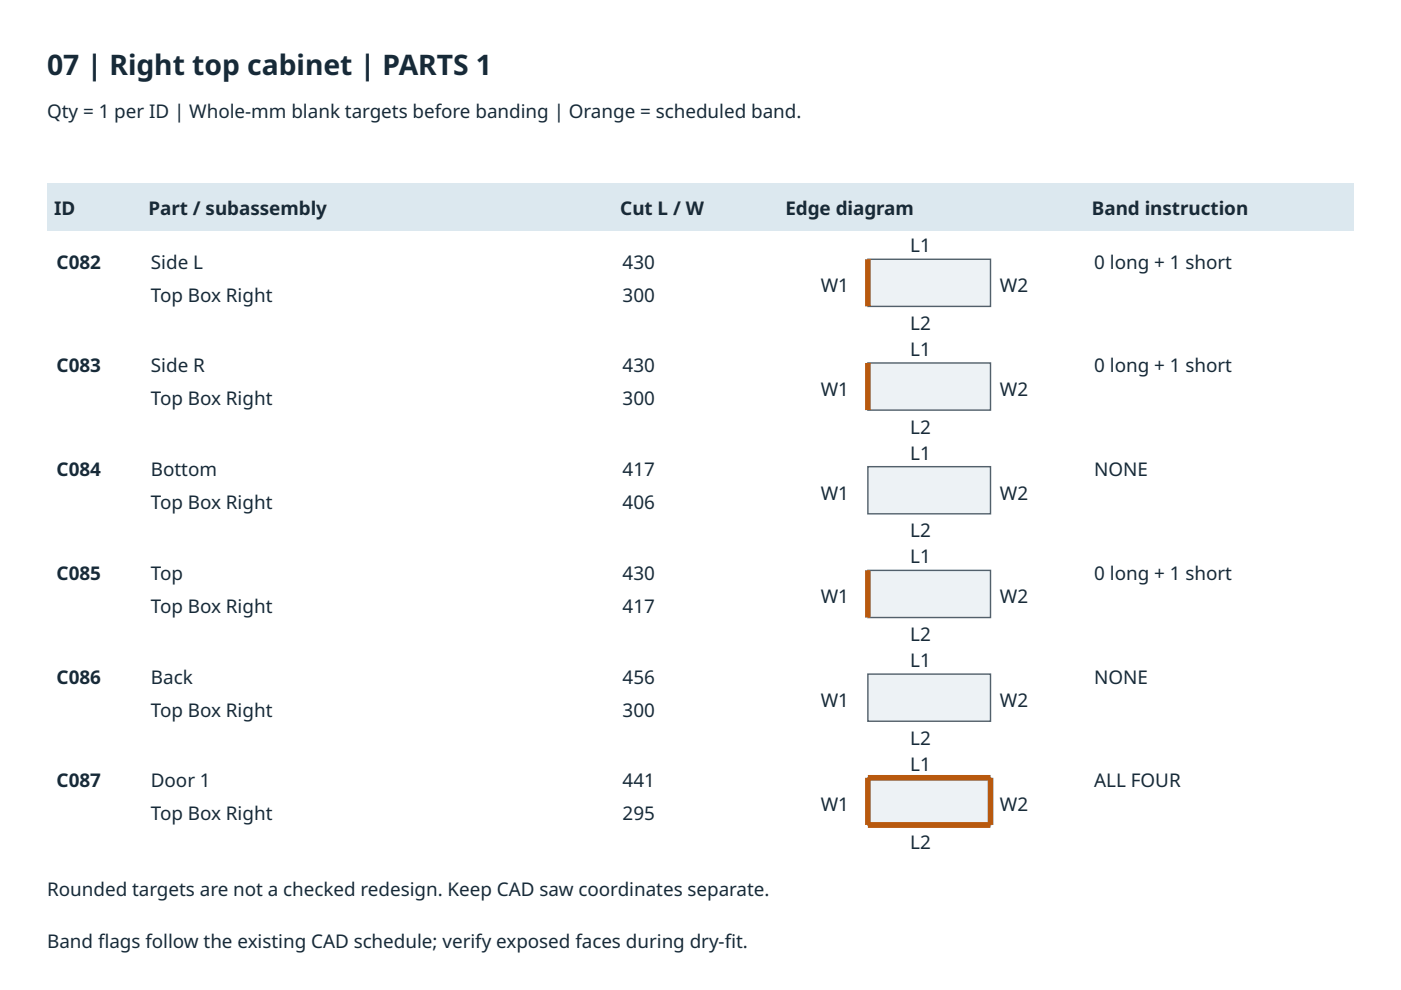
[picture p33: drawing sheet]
<svg xmlns="http://www.w3.org/2000/svg" width="297mm" height="210mm" viewBox="0 0 297 210" stroke-linecap="round" stroke-linejoin="round" font-family="sans-serif">
<defs><g id="words">
<text font-size="6" fill="#172a38" x="10" y="16">07 | Right top cabinet | PARTS 1</text>
<g font-size="4" fill="#172a38">
<text x="10" y="25">Qty = 1 per ID | Whole-mm blank targets before banding | Orange = scheduled band.</text>
<text x="11.5" y="45.7">ID</text>
<text x="31.5" y="45.7">Part / subassembly</text>
<text x="131.5" y="45.7">Cut L / W</text>
<text x="166.5" y="45.7">Edge diagram</text>
<text x="231.5" y="45.7">Band instruction</text>
<text x="193" y="53.5">L1</text>
<text x="12" y="57">C082</text>
<text x="32" y="57">Side L</text>
<text x="132" y="57">430</text>
<text x="232" y="57">0 long + 1 short</text>
<text x="32" y="64">Top Box Right</text>
<text x="132" y="64">300</text>
<text x="174" y="62">W1</text>
<text x="212" y="62">W2</text>
<text x="193" y="70">L2</text>
<text x="193" y="75.5">L1</text>
<text x="12" y="79">C083</text>
<text x="32" y="79">Side R</text>
<text x="132" y="79">430</text>
<text x="174" y="84">W1</text>
<text x="212" y="84">W2</text>
<text x="232" y="79">0 long + 1 short</text>
<text x="32" y="86">Top Box Right</text>
<text x="132" y="86">300</text>
<text x="193" y="92">L2</text>
<text x="12" y="100.9">C084</text>
<text x="32" y="100.9">Bottom</text>
<text x="132" y="100.9">417</text>
<text x="193" y="97.4">L1</text>
<text x="232" y="100.9">NONE</text>
<text x="32" y="107.9">Top Box Right</text>
<text x="132" y="107.9">406</text>
<text x="174" y="105.9">W1</text>
<text x="212" y="105.9">W2</text>
<text x="193" y="113.9">L2</text>
<text x="193" y="119.4">L1</text>
<text x="12" y="122.9">C085</text>
<text x="32" y="122.9">Top</text>
<text x="132" y="122.9">430</text>
<text x="232" y="122.9">0 long + 1 short</text>
<text x="32" y="129.9">Top Box Right</text>
<text x="132" y="129.9">417</text>
<text x="174" y="127.9">W1</text>
<text x="212" y="127.9">W2</text>
<text x="193" y="135.9">L2</text>
<text x="193" y="141.4">L1</text>
<text x="12" y="144.9">C086</text>
<text x="32" y="144.9">Back</text>
<text x="132" y="144.9">456</text>
<text x="174" y="149.9">W1</text>
<text x="212" y="149.9">W2</text>
<text x="232" y="144.9">NONE</text>
<text x="32" y="151.9">Top Box Right</text>
<text x="132" y="151.9">300</text>
<text x="193" y="157.9">L2</text>
<text x="12" y="166.9">C087</text>
<text x="32" y="166.9">Door 1</text>
<text x="132" y="166.9">441</text>
<text x="193" y="163.4">L1</text>
<text x="232" y="166.9">ALL FOUR</text>
<text x="32" y="173.9">Top Box Right</text>
<text x="132" y="173.9">295</text>
<text x="174" y="171.9">W1</text>
<text x="212" y="171.9">W2</text>
<text x="193" y="179.9">L2</text>
<text x="10" y="189.9">Rounded targets are not a checked redesign. Keep CAD saw coordinates separate.</text>
<text x="10" y="200.9">Band fags follow the existing CAD schedule; verify exposed faces during dry-ft.</text>
<text x="20.8" y="200.9">l</text>
<text x="153.6" y="200.9">i</text>
</g>
</g></defs>
<path d="M10 39h277v10h-277z" fill="#dce8ef"/>
<path d="M184 55h26v10h-26z" fill="#edf2f5"/>
<path d="M184 55h26v10h-26z" fill="none" stroke="#52606b" stroke-width=".3"/>
<path d="M184 55v10z" fill="#000" stroke="#b8590e" stroke-width="1.2" stroke-linecap="butt"/>
<path d="M184 77h26v10h-26z" fill="#edf2f5"/>
<path d="M184 77h26v10h-26z" fill="none" stroke="#52606b" stroke-width=".3"/>
<path d="M184 77v10z" fill="#000" stroke="#b8590e" stroke-width="1.2" stroke-linecap="butt"/>
<path d="M184 98.9h26v10h-26z" fill="#edf2f5"/>
<path d="M184 98.9h26v10h-26z" fill="none" stroke="#52606b" stroke-width=".3"/>
<path d="M184 120.9h26v10h-26z" fill="#edf2f5"/>
<path d="M184 120.9h26v10h-26z" fill="none" stroke="#52606b" stroke-width=".3"/>
<path d="M184 120.9v10z" fill="#000" stroke="#b8590e" stroke-width="1.2" stroke-linecap="butt"/>
<path d="M184 142.9h26v10h-26z" fill="#edf2f5"/>
<path d="M184 142.9h26v10h-26z" fill="none" stroke="#52606b" stroke-width=".3"/>
<path d="M184 164.9h26v10h-26z" fill="#edf2f5"/>
<path d="M184 164.9h26v10h-26z" fill="none" stroke="#52606b" stroke-width=".3"/>
<path d="M184 164.9h26zM184 174.9h26zM184 164.9v10zM210 164.9v10z" fill="#000" stroke="#b8590e" stroke-width="1.2" stroke-linecap="butt"/>
<use href="#words"/>
</svg>
